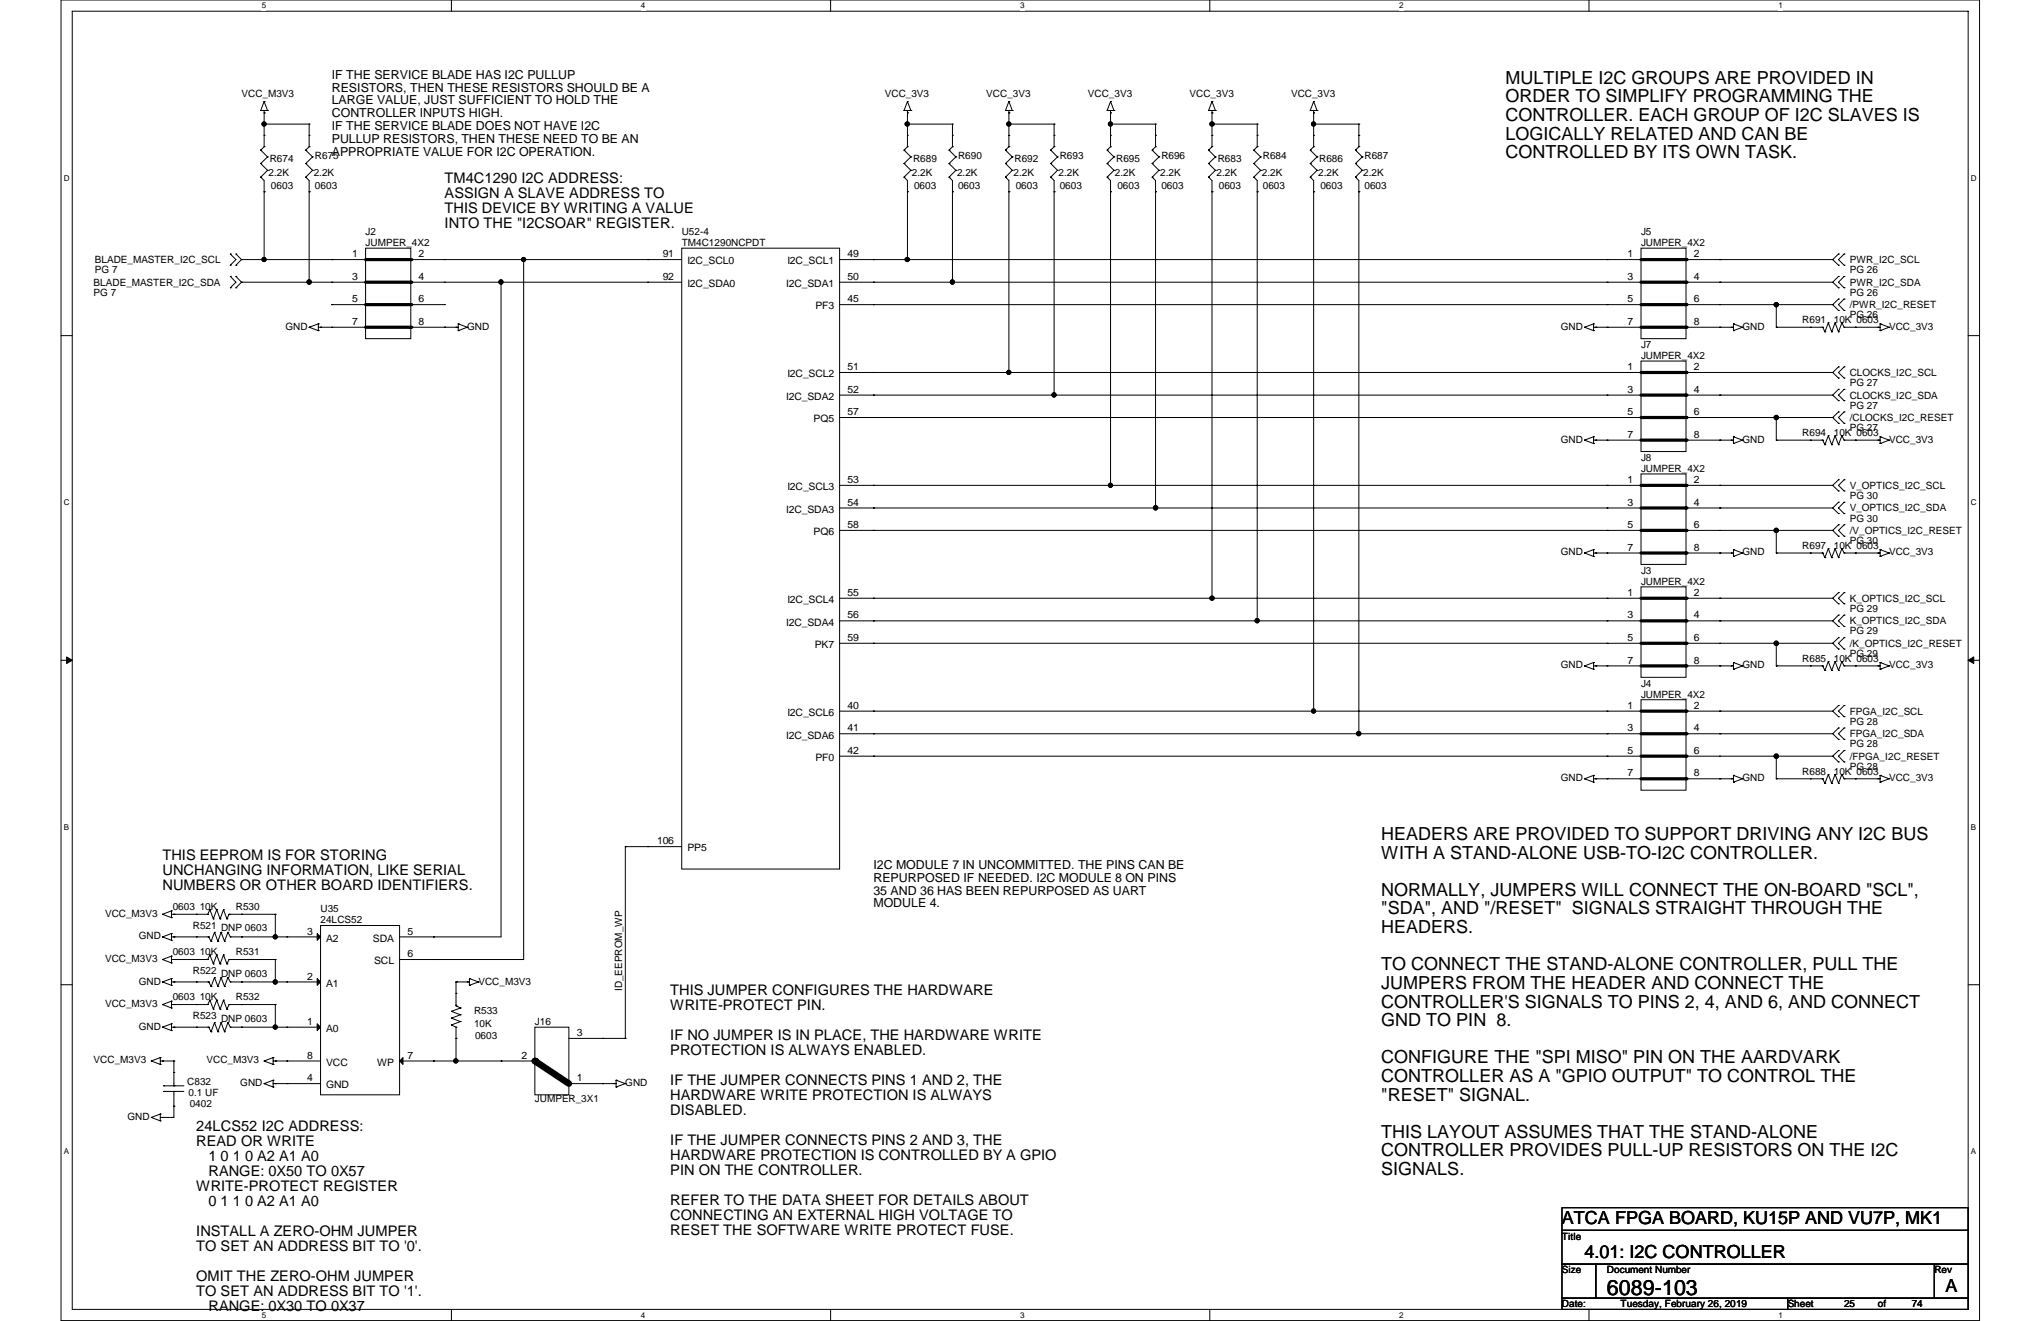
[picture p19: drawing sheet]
<svg xmlns="http://www.w3.org/2000/svg" width="432mm" height="279mm" viewBox="0 0 432 279" stroke-linecap="round" stroke-linejoin="round" font-family="sans-serif">
<defs><g id="words">
<text font-size="4.5" x="340" y="273.9">6089-103</text>
<g font-size="3.8">
<text x="318.5" y="17.7">MULTIPLE I2C GROUPS ARE PROVIDED IN</text>
<text x="318.5" y="21.6">ORDER TO SIMPLIFY PROGRAMMING THE</text>
<text x="318.5" y="25.6">CONTROLLER. EACH GROUP OF I2C SLAVES IS</text>
<text x="318.5" y="29.5">LOGICALLY RELATED AND CAN BE</text>
<text x="318.5" y="33.4">CONTROLLED BY ITS OWN TASK.</text>
<text x="292.2" y="177.7">HEADERS ARE PROVIDED TO SUPPORT DRIVING ANY I2C BUS</text>
<text x="292.2" y="181.6">WITH A STAND-ALONE USB-TO-I2C CONTROLLER.</text>
<text x="292.2" y="189.5">NORMALLY, JUMPERS WILL CONNECT THE ON-BOARD &quot;SCL&quot;,</text>
<text x="292.2" y="193.4">&quot;SDA&quot;, AND &quot;/RESET&quot; SIGNALS STRAIGHT THROUGH THE</text>
<text x="292.2" y="197.4">HEADERS.</text>
<text x="292.2" y="205.2">TO CONNECT THE STAND-ALONE CONTROLLER, PULL THE</text>
<text x="292.2" y="209.2">JUMPERS FROM THE HEADER AND CONNECT THE</text>
<text x="292.2" y="213.1">CONTROLLER'S SIGNALS TO PINS 2, 4, AND 6, AND CONNECT</text>
<text x="292.2" y="217">GND TO PIN 8.</text>
<text x="292.2" y="224.9">CONFIGURE THE &quot;SPI MISO&quot; PIN ON THE AARDVARK</text>
<text x="292.2" y="228.9">CONTROLLER AS A &quot;GPIO OUTPUT&quot; TO CONTROL THE</text>
<text x="292.2" y="232.8">&quot;RESET&quot; SIGNAL.</text>
<text x="292.2" y="240.7">THIS LAYOUT ASSUMES THAT THE STAND-ALONE</text>
<text x="292.2" y="244.6">CONTROLLER PROVIDES PULL-UP RESISTORS ON THE I2C</text>
<text x="292.2" y="248.5">SIGNALS.</text>
<text x="330.5" y="258.8">ATCA FPGA BOARD, KU15P AND VU7P, MK1</text>
<text x="335.2" y="266">4.01: I2C CONTROLLER</text>
<text x="411.6" y="273.2">A</text>
</g>
<g font-size="3.1">
<text x="94.1" y="38.6">TM4C1290 I2C ADDRESS:</text>
<text x="94.1" y="41.8">ASSIGN A SLAVE ADDRESS TO</text>
<text x="94.1" y="45">THIS DEVICE BY WRITING A VALUE</text>
<text x="94.1" y="48.1">INTO THE &quot;I2CSOAR&quot; REGISTER.</text>
<text x="34.4" y="181.9">THIS EEPROM IS FOR STORING</text>
<text x="34.4" y="185">UNCHANGING INFORMATION, LIKE SERIAL</text>
<text x="34.4" y="188.2">NUMBERS OR OTHER BOARD IDENTIFIERS.</text>
<text x="141.8" y="210.5">THIS JUMPER CONFIGURES THE HARDWARE</text>
<text x="141.8" y="213.7">WRITE-PROTECT PIN.</text>
<text x="141.8" y="220">IF NO JUMPER IS IN PLACE, THE HARDWARE WRITE</text>
<text x="141.8" y="223.2">PROTECTION IS ALWAYS ENABLED.</text>
<text x="141.8" y="229.5">IF THE JUMPER CONNECTS PINS 1 AND 2, THE</text>
<text x="141.8" y="232.7">HARDWARE WRITE PROTECTION IS ALWAYS</text>
<text x="41.5" y="239.1">24LCS52 I2C ADDRESS:</text>
<text x="141.8" y="235.9">DISABLED.</text>
<text x="41.5" y="242.3">READ OR WRITE</text>
<text x="44.1" y="245.5">1 0 1 0 A2 A1 A0</text>
<text x="141.8" y="242.2">IF THE JUMPER CONNECTS PINS 2 AND 3, THE</text>
<text x="141.8" y="245.4">HARDWARE PROTECTION IS CONTROLLED BY A GPIO</text>
<text x="41.5" y="251.8">WRITE-PROTECT REGISTER</text>
<text x="44.1" y="248.7">RANGE: 0X50 TO 0X57</text>
<text x="141.8" y="248.6">PIN ON THE CONTROLLER.</text>
<text x="44.1" y="255">0 1 1 0 A2 A1 A0</text>
<text x="141.8" y="254.9">REFER TO THE DATA SHEET FOR DETAILS ABOUT</text>
<text x="41.5" y="261.4">INSTALL A ZERO-OHM JUMPER</text>
<text x="141.8" y="258.1">CONNECTING AN EXTERNAL HIGH VOLTAGE TO</text>
<text x="141.8" y="261.3">RESET THE SOFTWARE WRITE PROTECT FUSE.</text>
<text x="41.5" y="264.5">TO SET AN ADDRESS BIT TO '0'.</text>
<text x="41.5" y="270.9">OMIT THE ZERO-OHM JUMPER</text>
<text x="41.5" y="274.1">TO SET AN ADDRESS BIT TO '1'.</text>
<text x="44.1" y="277.2">RANGE: 0X30 TO 0X37</text>
</g>
<g font-size="2.6">
<text x="70.2" y="16.7">IF THE SERVICE BLADE HAS I2C PULLUP</text>
<text x="70.2" y="19.4">RESISTORS, THEN THESE RESISTORS SHOULD BE A</text>
<text x="70.2" y="22.1">LARGE VALUE, JUST SUFFICIENT TO HOLD THE</text>
<text x="70.2" y="24.8">CONTROLLER INPUTS HIGH.</text>
<text x="70.2" y="27.5">IF THE SERVICE BLADE DOES NOT HAVE I2C</text>
<text x="70.2" y="30.2">PULLUP RESISTORS, THEN THESE NEED TO BE AN</text>
<text x="70.2" y="32.9">APPROPRIATE VALUE FOR I2C OPERATION.</text>
<text x="184.8" y="183.8">I2C MODULE 7 IN UNCOMMITTED. THE PINS CAN BE</text>
<text x="184.8" y="186.5">REPURPOSED IF NEEDED. I2C MODULE 8 ON PINS</text>
<text x="184.8" y="189.2">35 AND 36 HAS BEEN REPURPOSED AS UART</text>
<text x="184.8" y="191.9">MODULE 4.</text>
</g>
<g font-size="2.2">
<text x="74.5" y="54.4">1</text>
<text x="74.5" y="59.2">3</text>
<text x="88.6" y="54.4">2</text>
<text x="88.6" y="59.2">4</text>
<text x="140.2" y="54.4">91</text>
<text x="140.2" y="59.2">92</text>
<text x="145.4" y="55.9">I2C_SCL0</text>
<text x="166.6" y="55.9">I2C_SCL1</text>
<text x="179.3" y="54.4">49</text>
<text x="179.3" y="59.2">50</text>
<text x="344.3" y="54.4">1</text>
<text x="344.3" y="59.2">3</text>
<text x="358.4" y="54.4">2</text>
<text x="358.4" y="59.2">4</text>
<text x="74.5" y="63.9">5</text>
<text x="88.6" y="63.9">6</text>
<text x="145.4" y="60.7">I2C_SDA0</text>
<text x="166.3" y="60.7">I2C_SDA1</text>
<text x="172.5" y="65.4">PF3</text>
<text x="179.3" y="63.9">45</text>
<text x="344.3" y="63.9">5</text>
<text x="358.4" y="63.9">6</text>
<text x="74.5" y="68.7">7</text>
<text x="88.6" y="68.7">8</text>
<text x="344.3" y="68.7">7</text>
<text x="358.4" y="68.7">8</text>
<text x="166.6" y="79.8">I2C_SCL2</text>
<text x="179.3" y="78.3">51</text>
<text x="179.3" y="83.1">52</text>
<text x="344.3" y="78.3">1</text>
<text x="344.3" y="83.1">3</text>
<text x="358.4" y="78.3">2</text>
<text x="358.4" y="83.1">4</text>
<text x="166.3" y="84.6">I2C_SDA2</text>
<text x="172.1" y="89.3">PQ5</text>
<text x="179.3" y="87.8">57</text>
<text x="344.3" y="87.8">5</text>
<text x="358.4" y="87.8">6</text>
<text x="344.3" y="92.6">7</text>
<text x="358.4" y="92.6">8</text>
<text x="166.6" y="103.7">I2C_SCL3</text>
<text x="179.3" y="102.2">53</text>
<text x="179.3" y="106.9">54</text>
<text x="344.3" y="102.2">1</text>
<text x="344.3" y="106.9">3</text>
<text x="358.4" y="102.2">2</text>
<text x="358.4" y="106.9">4</text>
<text x="166.3" y="108.5">I2C_SDA3</text>
<text x="172.1" y="113.2">PQ6</text>
<text x="179.3" y="111.7">58</text>
<text x="344.3" y="111.7">5</text>
<text x="358.4" y="111.7">6</text>
<text x="344.3" y="116.5">7</text>
<text x="358.4" y="116.5">8</text>
<text x="166.6" y="127.6">I2C_SCL4</text>
<text x="179.3" y="126">55</text>
<text x="179.3" y="130.8">56</text>
<text x="344.3" y="126">1</text>
<text x="344.3" y="130.8">3</text>
<text x="358.4" y="126">2</text>
<text x="358.4" y="130.8">4</text>
<text x="166.3" y="132.3">I2C_SDA4</text>
<text x="172.4" y="137.1">PK7</text>
<text x="179.3" y="135.6">59</text>
<text x="344.3" y="135.6">5</text>
<text x="358.4" y="135.6">6</text>
<text x="344.3" y="140.3">7</text>
<text x="358.4" y="140.3">8</text>
<text x="179.3" y="149.9">40</text>
<text x="344.3" y="149.9">1</text>
<text x="358.4" y="149.9">2</text>
<text x="166.6" y="151.4">I2C_SCL6</text>
<text x="179.3" y="154.7">41</text>
<text x="344.3" y="154.7">3</text>
<text x="358.4" y="154.7">4</text>
<text x="166.3" y="156.2">I2C_SDA6</text>
<text x="172.5" y="161">PF0</text>
<text x="179.3" y="159.4">42</text>
<text x="344.3" y="159.4">5</text>
<text x="358.4" y="159.4">6</text>
<text x="344.3" y="164.2">7</text>
<text x="358.4" y="164.2">8</text>
<text x="139" y="178.6">106</text>
<text x="145.4" y="180.1">PP5</text>
<text x="65" y="197.7">3</text>
<text x="86.2" y="197.7">5</text>
<text x="69" y="199.2">A2</text>
<text x="78.9" y="199.2">SDA</text>
<text x="79.2" y="204">SCL</text>
<text x="86.2" y="202.4">6</text>
<text x="65" y="207.2">2</text>
<text x="69" y="208.7">A1</text>
<text x="65" y="216.7">1</text>
<text x="69" y="218.3">A0</text>
<text x="122" y="219.1">3</text>
<text x="65" y="223.9">8</text>
<text x="69" y="225.4">VCC</text>
<text x="79.8" y="225.4">WP</text>
<text x="86.2" y="223.9">7</text>
<text x="110.3" y="223.9">2</text>
<text x="65" y="228.7">4</text>
<text x="69" y="230.2">GND</text>
<text x="122" y="228.7">1</text>
</g>
<g font-size="2.1">
<text x="51.1" y="20.6">VCC_M3V3</text>
<text x="187.2" y="20.6">VCC_3V3</text>
<text x="208.7" y="20.6">VCC_3V3</text>
<text x="230.2" y="20.6">VCC_3V3</text>
<text x="251.7" y="20.6">VCC_3V3</text>
<text x="273.1" y="20.6">VCC_3V3</text>
<text x="57.1" y="34.2">R674</text>
<text x="66.6" y="33.7">R675</text>
<text x="193.2" y="34.2">R689</text>
<text x="202.7" y="33.7">R690</text>
<text x="214.6" y="34.2">R692</text>
<text x="224.2" y="33.7">R693</text>
<text x="236.1" y="34.2">R695</text>
<text x="245.7" y="33.7">R696</text>
<text x="257.6" y="34.2">R683</text>
<text x="267.2" y="33.7">R684</text>
<text x="279.1" y="34.2">R686</text>
<text x="288.7" y="33.7">R687</text>
<text x="56.8" y="37.3">2.2K</text>
<text x="57.3" y="39.9">0603</text>
<text x="66.4" y="37.3">2.2K</text>
<text x="66.6" y="39.9">0603</text>
<text x="192.9" y="37.3">2.2K</text>
<text x="193.4" y="39.9">0603</text>
<text x="202.5" y="37.3">2.2K</text>
<text x="202.7" y="39.9">0603</text>
<text x="214.4" y="37.3">2.2K</text>
<text x="214.9" y="39.9">0603</text>
<text x="223.9" y="37.3">2.2K</text>
<text x="224.2" y="39.9">0603</text>
<text x="235.9" y="37.3">2.2K</text>
<text x="236.4" y="39.9">0603</text>
<text x="245.4" y="37.3">2.2K</text>
<text x="245.7" y="39.9">0603</text>
<text x="257.4" y="37.3">2.2K</text>
<text x="257.9" y="39.9">0603</text>
<text x="267" y="37.3">2.2K</text>
<text x="267.2" y="39.9">0603</text>
<text x="278.9" y="37.3">2.2K</text>
<text x="279.4" y="39.9">0603</text>
<text x="288.4" y="37.3">2.2K</text>
<text x="288.7" y="39.9">0603</text>
<text x="77.3" y="49.7">J2</text>
<text x="77.3" y="52.1">JUMPER_4X2</text>
<text x="144.2" y="49.7">U52-4</text>
<text x="144.2" y="52.1">TM4C1290NCPDT</text>
<text x="347.2" y="49.7">J5</text>
<text x="347.2" y="52.1">JUMPER_4X2</text>
<text x="20.1" y="55.7">BLADE_MASTER_I2C_SCL</text>
<text x="20.1" y="57.8">PG 7</text>
<text x="391.3" y="55.7">PWR_I2C_SCL</text>
<text x="391.3" y="57.8">PG 26</text>
<text x="19.8" y="60.4">BLADE_MASTER_I2C_SDA</text>
<text x="19.8" y="62.6">PG 7</text>
<text x="391.3" y="60.4">PWR_I2C_SDA</text>
<text x="391.3" y="62.6">PG 26</text>
<text x="391.3" y="65.2">/PWR_I2C_RESET</text>
<text x="60.4" y="69.7">GND</text>
<text x="98.8" y="69.7">GND</text>
<text x="330.2" y="69.7">GND</text>
<text x="368.6" y="69.7">GND</text>
<text x="381.3" y="68.3">R691</text>
<text x="388" y="68.3">10K 0603</text>
<text x="391.3" y="67.4">PG 26</text>
<text x="399.7" y="69.7">VCC_3V3</text>
<text x="347.2" y="73.6">J7</text>
<text x="347.2" y="75.9">JUMPER_4X2</text>
<text x="391.3" y="79.5">CLOCKS_I2C_SCL</text>
<text x="391.3" y="81.7">PG 27</text>
<text x="391.3" y="84.3">CLOCKS_I2C_SDA</text>
<text x="391.3" y="86.4">PG 27</text>
<text x="391.3" y="89.1">/CLOCKS_I2C_RESET</text>
<text x="330.2" y="93.6">GND</text>
<text x="368.6" y="93.6">GND</text>
<text x="381.3" y="92.2">R694</text>
<text x="388" y="92.2">10K 0603</text>
<text x="391.3" y="91.2">PG 27</text>
<text x="399.7" y="93.6">VCC_3V3</text>
<text x="347.2" y="97.5">J8</text>
<text x="347.2" y="99.8">JUMPER_4X2</text>
<text x="391.3" y="103.4">V_OPTICS_I2C_SCL</text>
<text x="391.3" y="105.5">PG 30</text>
<text x="391.3" y="108.2">V_OPTICS_I2C_SDA</text>
<text x="391.3" y="110.3">PG 30</text>
<text x="391.3" y="112.9">/V_OPTICS_I2C_RESET</text>
<text x="330.2" y="117.5">GND</text>
<text x="368.6" y="117.5">GND</text>
<text x="381.3" y="116.1">R697</text>
<text x="388" y="116.1">10K 0603</text>
<text x="391.3" y="115.1">PG 30</text>
<text x="399.7" y="117.5">VCC_3V3</text>
<text x="347.2" y="121.3">J3</text>
<text x="347.2" y="123.7">JUMPER_4X2</text>
<text x="391.3" y="127.3">K_OPTICS_I2C_SCL</text>
<text x="391.3" y="129.4">PG 29</text>
<text x="391.3" y="132">K_OPTICS_I2C_SDA</text>
<text x="391.3" y="134.2">PG 29</text>
<text x="391.3" y="136.8">/K_OPTICS_I2C_RESET</text>
<text x="330.2" y="141.4">GND</text>
<text x="368.6" y="141.4">GND</text>
<text x="381.3" y="140">R685</text>
<text x="388" y="140">10K 0603</text>
<text x="391.3" y="139">PG 29</text>
<text x="399.7" y="141.4">VCC_3V3</text>
<text x="347.2" y="145.2">J4</text>
<text x="347.2" y="147.6">JUMPER_4X2</text>
<text x="391.3" y="151.2">FPGA_I2C_SCL</text>
<text x="391.3" y="153.3">PG 28</text>
<text x="391.3" y="155.9">FPGA_I2C_SDA</text>
<text x="391.3" y="158.1">PG 28</text>
<text x="391.3" y="160.7">/FPGA_I2C_RESET</text>
<text x="330.2" y="165.2">GND</text>
<text x="368.6" y="165.2">GND</text>
<text x="381.3" y="163.8">R688</text>
<text x="388" y="163.8">10K 0603</text>
<text x="391.3" y="162.9">PG 28</text>
<text x="399.7" y="165.2">VCC_3V3</text>
<text x="22.2" y="193.9">VCC_M3V3</text>
<text x="36.5" y="192.4">0603</text>
<text x="40.8" y="196.5">R521 DNP 0603</text>
<text x="42.2" y="192.4">10K</text>
<text x="49.9" y="192.4">R530</text>
<text x="67.8" y="193">U35</text>
<text x="67.8" y="195.3">24LCS52</text>
<text x="22.2" y="203.5">VCC_M3V3</text>
<text x="29.4" y="198.7">GND</text>
<text x="36.5" y="202">0603</text>
<text x="42.2" y="202">10K</text>
<text x="49.9" y="202">R531</text>
<text x="29.4" y="208.2">GND</text>
<text x="40.8" y="206.1">R522 DNP 0603</text>
<text x="101.2" y="208.2">VCC_M3V3</text>
<text x="131.6" y="209.6" transform="rotate(-90 131.6 209.6)">ID_EEPROM_WP</text>
<text x="22.2" y="213">VCC_M3V3</text>
<text x="36.5" y="211.6">0603</text>
<text x="40.8" y="215.6">R523 DNP 0603</text>
<text x="42.2" y="211.6">10K</text>
<text x="49.9" y="211.6">R532</text>
<text x="100.3" y="214.4">R533</text>
<text x="29.4" y="217.8">GND</text>
<text x="100.3" y="217.3">10K</text>
<text x="100.5" y="219.7">0603</text>
<text x="113.2" y="216.8">J16</text>
<text x="19.8" y="224.9">VCC_M3V3</text>
<text x="43.7" y="224.9">VCC_M3V3</text>
<text x="39.6" y="229.5">C832</text>
<text x="39.9" y="231.9">0.1 UF</text>
<text x="50.8" y="229.7">GND</text>
<text x="113.2" y="233">JUMPER_3X1</text>
<text x="132.3" y="229.7">GND</text>
<text x="27" y="236.9">GND</text>
<text x="40.1" y="234.2">0402</text>
<text x="330.5" y="262.2">Title</text>
<text x="330.5" y="269.3">Size</text>
<text x="340" y="269.3">Document Number</text>
<text x="409.2" y="269.3">Rev</text>
<text x="330.5" y="276.5">Date:</text>
<text x="342.9" y="276.5">Tuesday, February 26, 2019</text>
<text x="378.2" y="276.5">Sheet</text>
<text x="390.1" y="276.5">25</text>
<text x="397.3" y="276.5">of</text>
<text x="404.5" y="276.5">74</text>
</g>
<g font-size="1.7">
<text x="55.4" y="1.8">5</text>
<text x="135.6" y="1.8">4</text>
<text x="215.8" y="1.8">3</text>
<text x="296" y="1.8">2</text>
<text x="376.3" y="1.8">1</text>
<text x="13.5" y="38.2">D</text>
<text x="417" y="38.2">D</text>
<text x="13.5" y="106.8">C</text>
<text x="417" y="106.8">C</text>
<text x="13.5" y="175.5">B</text>
<text x="417" y="175.5">B</text>
<text x="13.5" y="244.1">A</text>
<text x="417" y="244.1">A</text>
<text x="55.4" y="278.7">5</text>
<text x="135.6" y="278.7">4</text>
<text x="215.8" y="278.7">3</text>
<text x="296" y="278.7">2</text>
<text x="376.3" y="278.7">1</text>
</g>
</g></defs>
<path d="M12.9 0h405.9v279.3h-405.9zM15.3 2.4h401.1v274.5h-401.1z" fill="none" stroke="#000" stroke-width=".21"/>
<g fill="#fff">
<path d="M55.4 .3h.9v1.9h-.9z"/>
<path d="M55.4 277.2h.9v1.9h-.9z"/>
</g>
<path d="M95.5 0v2.4M95.5 276.9v2.4" fill="none" stroke="#000" stroke-width=".21"/>
<g fill="#fff">
<path d="M135.6 .3h.9v1.9h-.9z"/>
<path d="M135.6 277.2h.9v1.9h-.9z"/>
</g>
<path d="M175.7 0v2.4M175.7 276.9v2.4" fill="none" stroke="#000" stroke-width=".21"/>
<g fill="#fff">
<path d="M215.8 .3h.9v1.9h-.9z"/>
<path d="M215.8 277.2h.9v1.9h-.9z"/>
</g>
<path d="M255.9 0v2.4M255.9 276.9v2.4" fill="none" stroke="#000" stroke-width=".21"/>
<g fill="#fff">
<path d="M296 .3h1v1.9h-1z"/>
<path d="M296 277.2h1v1.9h-1z"/>
</g>
<path d="M336.2 0v2.4M336.2 276.9v2.4" fill="none" stroke="#000" stroke-width=".21"/>
<g fill="#fff">
<path d="M376.3 .3h.9v1.9h-.9z"/>
<path d="M376.3 277.2h.9v1.9h-.9z"/>
<path d="M13.5 36.7h1.2v1.9h-1.2z"/>
<path d="M417 36.7h1.2v1.9h-1.2z"/>
<path d="M13.5 105.3h1.2v1.9h-1.2z"/>
<path d="M417 105.3h1.2v1.9h-1.2z"/>
</g>
<path d="M12.9 71h2.4M416.4 71h2.4" fill="none" stroke="#000" stroke-width=".21"/>
<g fill="#fff">
<path d="M13.5 173.9h1.1v2h-1.1z"/>
<path d="M417 173.9h1.1v2h-1.1z"/>
</g>
<path d="M12.9 139.7h2.4M416.4 139.7h2.4" fill="none" stroke="#000" stroke-width=".21"/>
<path d="M14.1 138.9v1.4l1.2-.6zM416.4 139.7l1.2 .6v-1.4z" fill="#000" stroke="#000" stroke-width=".21"/>
<g fill="#fff">
<path d="M13.5 242.6h1.1v1.9h-1.1z"/>
<path d="M417 242.6h1.1v1.9h-1.1z"/>
</g>
<g fill="none" stroke="#000" stroke-width=".21">
<path d="M55.2 23.4h.1M55.2 23.4h1.4M55.2 37.5h.1M55.2 34.6h.1M55.2 31.8h.1M55.2 37.5l.7 .7v16.7M55.2 34.6l1.4 1.4M55.2 31.8l1.4 1.4M55.9 26.2h.1M55.9 26.2h9.5M55.9 28.6h.1M55.9 23.9h.1"/>
<path d="M55.9 21.5h.1M55.9 23.4v7.6M55.9 21.5l.7 1.9M55.9 21.5l-.7 1.9M55.9 31h.1M55.9 31l-.7 .8M56.6 23.4h.1M56.6 36h.1M56.6 33.2h.1M56.6 36l-1.4 1.5M56.6 33.2l-1.4 1.4M64.7 37.5h.1"/>
<path d="M64.7 34.6h.1M64.7 31.8h.1M64.7 37.5l.7 .7v21.5M64.7 34.6l1.4 1.4M64.7 31.8l1.4 1.4M65.4 26.2h.1M65.4 26.2v4.8M65.4 28.6h.1M65.4 31h.1M65.4 31l-.7 .8M66.1 36h.1M66.1 33.2h.1"/>
<path d="M66.1 36l-1.4 1.5M66.1 33.2l-1.4 1.4M191.3 23.4h.1M191.3 23.4h1.4M191.3 37.5h.1M191.3 34.6h.1M191.3 31.8h.1M191.3 37.5l.7 .7v16.7M191.3 34.6l1.4 1.4M191.3 31.8l1.4 1.4M192 23.9h.1M192 21.5h.1"/>
<path d="M192 23.4v7.6M192 21.5l.7 1.9M192 21.5l-.7 1.9M192 31h.1M192 31l-.7 .8M192 28.6h.1M192 26.2h.1M192 26.2h9.5M192.7 23.4h.1M192.7 36h.1M192.7 33.2h.1M192.7 36l-1.4 1.5"/>
<path d="M192.7 33.2l-1.4 1.4M200.8 37.5h.1M200.8 34.6h.1M200.8 31.7h.1M200.8 37.5l.7 .7v21.5M200.8 34.6l1.4 1.4M200.8 31.7l1.4 1.5M201.5 31h.1M201.5 31l-.7 .7M201.5 28.6h.1M201.5 26.2h.1M201.5 26.2v4.8"/>
<path d="M202.2 36h.1M202.2 33.2h.1M202.2 36l-1.4 1.5M202.2 33.2l-1.4 1.4M212.7 23.4h.1M212.7 23.4h1.5M212.7 37.5h.1M212.7 34.6h.1M212.7 31.8h.1M212.7 37.5l.7 .7v40.6M212.7 34.6l1.5 1.4M212.7 31.8l1.5 1.4"/>
<path d="M213.4 28.6h.1M213.4 23.9h.1M213.4 21.5h.1M213.4 23.4v7.6M213.4 21.5l.8 1.9M213.4 21.5l-.7 1.9M213.4 26.2h.1M213.4 26.2h9.6M213.4 31h.1M213.4 31l-.7 .8M214.2 23.4h.1M214.2 36h.1"/>
<path d="M214.2 33.2h.1M214.2 36l-1.5 1.5M214.2 33.2l-1.5 1.4M222.3 37.5h.1M222.3 34.6h.1M222.3 31.7h.1M222.3 37.5l.7 .7v45.4M222.3 34.6l1.4 1.4M222.3 31.7l1.4 1.5M223 31h.1M223 28.6h.1M223 31l-.7 .7"/>
<path d="M223 26.2h.1M223 26.2v4.8M223.7 36h.1M223.7 33.2h.1M223.7 36l-1.4 1.5M223.7 33.2l-1.4 1.4M234.2 37.5h.1M234.2 34.6h.1M234.2 31.7h.1M234.2 37.5l.7 .7v64.5M234.2 34.6l1.5 1.4M234.2 31.7l1.5 1.5"/>
<path d="M234.2 23.4h.1M234.2 23.4h1.5M234.9 31h.1M234.9 31l-.7 .7M234.9 26.2h.1M234.9 26.2h9.6M234.9 28.6h.1M235 23.9h.1M235 21.5h.1M235 23.4l-.1 7.6M235 21.5l.7 1.9M235 21.5l-.8 1.9"/>
<path d="M235.7 36h.1M235.7 33.2h.1M235.7 36l-1.5 1.5M235.7 33.2l-1.5 1.4M235.7 23.4h.1M243.8 37.5h.1M243.8 34.6h.1M243.8 31.7h.1M243.8 37.5l.7 .7v69.2M243.8 34.6l1.4 1.4M243.8 31.7l1.4 1.5M244.5 31h.1"/>
<path d="M244.5 28.6h.1M244.5 31l-.7 .7M244.5 26.2h.1M244.5 26.2v4.8M245.2 36h.1M245.2 33.2h.1M245.2 36l-1.4 1.5M245.2 33.2l-1.4 1.4M255.7 23.4h.1M255.7 23.4h1.4M255.7 37.5h.1M255.7 34.6h.1"/>
<path d="M255.7 31.7h.1M255.7 37.5l.7 .7v88.3M255.7 34.6l1.4 1.4M255.7 31.7l1.4 1.5M256.4 23.9h.1M256.4 21.5h.1M256.4 23.4v7.6M256.4 21.5l.7 1.9M256.4 21.5l-.7 1.9M256.4 26.2h.1M256.4 26.2h9.6M256.4 31h.1"/>
<path d="M256.4 28.6h.1M256.4 31l-.7 .7M257.1 23.4h.1M257.1 36h.1M257.1 33.2h.1M257.1 36l-1.4 1.5M257.1 33.2l-1.4 1.4M265.3 37.5h.1M265.3 34.6h.1M265.3 31.7h.1M265.3 37.5l.7 .7v93.1M265.3 34.6l1.4 1.4"/>
<path d="M265.3 31.7l1.4 1.5M266 31h.1M266 28.6h.1M266 31l-.7 .7M266 26.2h.1M266 26.2v4.8M266.7 36h.1M266.7 33.2h.1M266.7 36l-1.4 1.5M266.7 33.2l-1.4 1.4M277.2 23.4h.1M277.2 23.4h1.4"/>
<path d="M277.2 37.5h.1M277.2 34.6h.1M277.2 31.7h.1M277.2 37.5l.7 .7v112.2M277.2 34.6l1.4 1.4M277.2 31.7l1.4 1.5M277.9 28.6h.1M277.9 23.9h.1M277.9 21.5h.1M277.9 23.4v7.6M277.9 21.5l.7 1.9M277.9 21.5l-.7 1.9"/>
<path d="M277.9 31h.1M277.9 31l-.7 .7M277.9 26.2h.1M277.9 26.2h9.6M278.6 36h.1M278.6 33.2h.1M278.6 36l-1.4 1.5M278.6 33.2l-1.4 1.4M278.6 23.4h.1M286.8 37.5h.1M286.8 34.6h.1M286.8 31.7h.1"/>
<path d="M286.8 37.5l.7 .7v117M286.8 34.6l1.4 1.4M286.8 31.7l1.4 1.5M287.5 28.6h.1M287.5 26.2h.1M287.5 26.2v4.8M287.5 31h.1M287.5 31l-.7 .7M288.2 36h.1M288.2 33.2h.1M288.2 36l-1.4 1.5M288.2 33.2l-1.4 1.4"/>
<path d="M48.7 56.1h.1M48.7 53.7h.1M48.7 58.5h.1M48.7 53.7l1.2 1.2-1.2 1.2M48.7 58.5l1.2 1.2-1.2 1.2M49.9 53.7h.1M49.9 56.1h.1M49.9 58.5h.1M49.9 53.7l1.2 1.2M49.9 58.5l1.2 1.2M51.1 54.9h.1M51.1 59.7h.1"/>
<path d="M51.1 54.9h26.2M51.1 59.7h26.2M51.1 54.9l-1.2 1.2M51.1 59.7l-1.2 1.2M55.9 54.9h.1M55.9 40.6h.1M65.4 59.7h.1M65.4 40.6h.1M70.2 54.9h.1M70.2 59.7h.1M77.3 52.5h9.6v19.1h-9.6zM86.9 54.9h57.3"/>
<path d="M86.9 59.7h57.3M94.1 54.9h.1M94.1 59.7h.1M106 59.7h.1M106 59.7v138.5h-21.5M110.8 54.9h.1M110.8 54.9v148h-26.3M137 54.9h.1M137 59.7h.1M144.2 52.5h33.4v131.3h-33.4zM177.6 54.9h169.6M177.6 59.7h169.6"/>
<path d="M184.8 54.9h.1M184.8 59.7h.1M192 54.9h.1M192 40.6h.1M201.5 40.6h.1M201.5 59.7h.1M213.4 40.6h.1M223 40.6h.1M234.9 40.6h.1M244.5 40.6h.1M256.4 40.6h.1M266 40.6h.1"/>
<path d="M277.9 40.6h.1M287.5 40.6h.1M340 54.9h.1M340 59.7h.1M347.2 52.5h9.5v19.1h-9.5zM363.9 54.9h.1M363.9 59.7h.1M387.7 54.9l1.3 1.2M387.7 59.7l1.3 1.2M387.7 54.9h-31M387.7 59.7h-31M389 53.7h.1"/>
<path d="M389 56.1h.1M389 58.5h.1M389 53.7l-1.3 1.2M389 58.5l-1.3 1.2M390.1 56.1h.1M390.1 53.7h.1M390.1 58.5h.1M390.1 53.7l-1.1 1.2 1.1 1.2M390.1 58.5l-1.1 1.2 1.1 1.2M48.7 60.9h.1M49.9 60.9h.1M65.4 69.2h.1"/>
<path d="M65.4 69.2l2 .7M67.4 68.5h.1M67.4 69.9h.1M67.4 68.5v1.4M67.4 69.2h9.9M67.4 68.5l-2 .7M67.8 69.2h.1M70.2 64.4h.1M70.2 69.2h.1M70.2 64.4h7.1M86.9 64.4h7.2M94.1 64.4h.1"/>
<path d="M94.1 69.2h.1M96.5 69.2h.1M96.9 68.5h.1M96.9 69.9h.1M96.9 69.2h-10M96.9 68.5v1.4M96.9 68.5l1.9 .7M98.8 69.2h.1M98.8 69.2l-1.9 .7M177.6 78.8h169.6M177.6 64.4h169.6M184.8 78.8h.1"/>
<path d="M184.8 64.4h.1M213.4 78.8h.1M335.2 69.2h.1M335.2 69.2l1.9 .7M337.1 68.5h.1M337.1 69.9h.1M337.1 69.2h10.1M337.1 68.5v1.4M337.1 68.5l-1.9 .7M337.6 69.2h.1M340 78.8h.1M340 64.4h.1"/>
<path d="M340 69.2h.1M347.2 76.4h9.5v19.1h-9.5zM356.7 64.4h31M363.9 78.8h.1M363.9 64.4h.1M363.9 69.2h.1M366.3 69.2h.1M366.7 68.5h.1M366.7 69.9h.1M366.7 69.2h-10M366.7 68.5v1.4M366.7 68.5l1.9 .7"/>
<path d="M368.6 69.2h.1M368.6 69.2l-1.9 .7M375.8 69.2h.1M375.8 64.4v4.8M375.8 64.4h.1M383 69.2h.1M385.6 69.2h.1M385.6 69.2h-9.8M385.6 69.2l.5 1M386.1 70.2h.1M386.8 68.3h.1M386.8 68.3l-.7 1.9"/>
<path d="M386.8 68.3l.7 1.9M387.5 70.2h.1M387.7 78.8l1.3 1.2M387.7 64.4l1.3 1.3M387.7 64.4h.1M387.7 78.8h-31M388.2 68.3h.1M388.2 68.3l-.7 1.9M388.2 68.3l.8 1.9M389 70.2h.1M389 60.9h.1M389 77.6h.1"/>
<path d="M389 80h.1M389 63.2h.1M389 65.7h.1M389 77.6l-1.3 1.2M389 63.2l-1.3 1.2M389.7 68.3h.1M389.7 68.3l-.7 1.9M389.7 68.3l.4 .9M390.1 60.9h.1M390.1 80h.1M390.1 77.6h.1M390.1 65.7h.1"/>
<path d="M390.1 63.2h.1M390.1 69.2h.1M390.1 77.6l-1.1 1.2 1.1 1.2M390.1 63.2l-1.1 1.2 1.1 1.3M392.5 69.2h.1M397.3 69.2h.1M397.8 68.5h.1M397.8 69.9h.1M397.8 69.2h-7.7M397.8 68.5v1.4M397.8 68.5l1.9 .7M399.7 69.2h.1"/>
<path d="M399.7 69.2l-1.9 .7M177.6 83.6h169.6M177.6 88.3h169.6M184.8 83.6h.1M184.8 88.3h.1M223 83.6h.1M335.2 93.1h.1M335.2 93.1l1.9 .7M337.1 92.4h.1M337.1 93.8h.1M337.1 92.4v1.4M337.1 93.1h10.1"/>
<path d="M337.1 92.4l-1.9 .7M337.6 93.1h.1M340 83.6h.1M340 88.3h.1M340 93.1h.1M356.7 83.6h31M363.9 83.6h.1M363.9 88.3h.1M363.9 93.1h.1M366.3 93.1h.1M366.7 92.4h.1M366.7 93.8h.1"/>
<path d="M366.7 92.4v1.4M366.7 93.1h-10M366.7 92.4l1.9 .7M368.6 93.1h.1M368.6 93.1l-1.9 .7M375.8 88.3h.1M375.8 93.1h.1M375.8 88.3v4.8M383 93.1h.1M385.6 93.1h.1M385.6 93.1h-9.8M385.6 93.1l.5 1"/>
<path d="M386.1 94.1h.1M386.8 92.2h.1M386.8 92.2l-.7 1.9M386.8 92.2l.7 1.9M387.5 94.1h.1M387.7 83.6l1.3 1.2M387.7 88.3l1.3 1.2M387.7 88.3h.1M387.7 88.3h-31M388.2 92.2h.1M388.2 92.2l-.7 1.9M388.2 92.2l.8 1.9"/>
<path d="M389 82.3h.1M389 84.8h.1M389 87.1h.1M389 89.5h.1M389 82.3l-1.3 1.3M389 87.1l-1.3 1.2M389 94.1h.1M389.7 92.2h.1M389.7 92.2l-.7 1.9M389.7 92.2l.4 .9M390.1 84.8h.1M390.1 82.3h.1"/>
<path d="M390.1 89.5h.1M390.1 87.1h.1M390.1 82.3l-1.1 1.3 1.1 1.2M390.1 87.1l-1.1 1.2 1.1 1.2M390.1 93.1h.1M392.5 93.1h.1M397.3 93.1h.1M397.8 92.4h.1M397.8 93.8h.1M397.8 92.4v1.4M397.8 93.1h-7.7M397.8 92.4l1.9 .7"/>
<path d="M399.7 93.1h.1M399.7 93.1l-1.9 .7M177.6 102.7h169.6M177.6 107.4h169.6M177.6 112.2h169.6M184.8 102.7h.1M184.8 107.4h.1M184.8 112.2h.1M234.9 102.7h.1M244.5 107.4h.1M335.2 117h.1M335.2 117l1.9 .7"/>
<path d="M337.1 116.2h.1M337.1 117.7h.1M337.1 116.2v1.5M337.1 116.2l-1.9 .8M337.6 117h.1M340 102.7h.1M340 107.4h.1M340 112.2h.1M340 117h.1M347.2 100.2h9.5v19.2h-9.5zM347.2 117h-10.1M356.7 117h10"/>
<path d="M356.7 102.7h31M356.7 107.4h31M363.9 102.7h.1M363.9 107.4h.1M363.9 112.2h.1M363.9 117h.1M366.3 117h.1M366.7 116.2h.1M366.7 117.7h.1M366.7 116.2v1.5M366.7 116.2l1.9 .8M368.6 117h.1"/>
<path d="M368.6 117l-1.9 .7M375.8 112.2h.1M375.8 117h.1M375.8 117h9.8M375.8 112.2v4.8M383 117h.1M385.6 117h.1M385.6 117l.5 .9M386.1 117.9h.1M386.8 116h.1M386.8 116l-.7 1.9M386.8 116l.7 1.9"/>
<path d="M387.5 117.9h.1M387.7 102.7l1.3 1.1M387.7 107.4l1.3 1.2M387.7 112.2l1.3 1.2M387.7 112.2h.1M387.7 112.2h-31M388.2 116h.1M388.2 116l-.7 1.9M388.2 116l.8 1.9M389 101.5h.1M389 103.8h.1M389 106.2h.1"/>
<path d="M389 108.6h.1M389 111h.1M389 113.4h.1M389 101.5l-1.3 1.2M389 106.2l-1.3 1.2M389 111l-1.3 1.2M389 117.9h.1M389.7 116h.1M389.7 116l-.7 1.9M389.7 116l.4 1M390.1 103.8h.1M390.1 101.5h.1"/>
<path d="M390.1 108.6h.1M390.1 106.2h.1M390.1 113.4h.1M390.1 111h.1M390.1 101.5l-1.1 1.2 1.1 1.1M390.1 106.2l-1.1 1.2 1.1 1.2M390.1 111l-1.1 1.2 1.1 1.2M390.1 117h.1M390.1 117h7.7M392.5 117h.1M397.3 117h.1M397.8 116.2h.1"/>
<path d="M397.8 117.7h.1M397.8 116.2v1.5M397.8 116.2l1.9 .8M399.7 117h.1M399.7 117l-1.9 .7M177.6 126.5h169.6M177.6 131.3h169.6M177.6 136.1h169.6M184.8 126.5h.1M184.8 131.3h.1M184.8 136.1h.1M256.4 126.5h.1"/>
<path d="M266 131.3h.1M340 126.5h.1M340 131.3h.1M340 136.1h.1M347.2 124.1h9.5v19.2h-9.5zM356.7 126.5h31M356.7 131.3h31M363.9 126.5h.1M363.9 131.3h.1M363.9 136.1h.1M375.8 136.1h.1M375.8 136.1v4.7"/>
<path d="M386.8 139.9h.1M386.8 139.9l-.7 1.9M386.8 139.9l.7 1.9M387.7 126.5l1.3 1.2M387.7 131.3l1.3 1.2M387.7 136.1l1.3 1.2M387.7 136.1h.1M387.7 136.1h-31M388.2 139.9h.1M388.2 139.9l-.7 1.9M388.2 139.9l.8 1.9M389 125.3h.1"/>
<path d="M389 127.7h.1M389 130.1h.1M389 132.5h.1M389 134.9h.1M389 137.3h.1M389 125.3l-1.3 1.2M389 130.1l-1.3 1.2M389 134.9l-1.3 1.2M389.7 139.9h.1M389.7 139.9l-.7 1.9M389.7 139.9l.4 .9M390.1 127.7h.1"/>
<path d="M390.1 125.3h.1M390.1 132.5h.1M390.1 130.1h.1M390.1 137.3h.1M390.1 134.9h.1M390.1 125.3l-1.1 1.2 1.1 1.2M390.1 130.1l-1.1 1.2 1.1 1.2M390.1 134.9l-1.1 1.2 1.1 1.2M177.6 150.4h169.6M177.6 155.2h169.6M177.6 159.9h169.6M184.8 150.4h.1"/>
<path d="M184.8 155.2h.1M184.8 159.9h.1M277.9 150.4h.1M287.5 155.2h.1M335.2 140.8h.1M335.2 140.8l1.9 .8M337.1 140.1h.1M337.1 141.6h.1M337.1 140.1v1.5M337.1 140.1l-1.9 .7M337.6 140.8h.1M340 140.8h.1"/>
<path d="M340 150.4h.1M340 155.2h.1M340 159.9h.1M347.2 148h9.5v19.1h-9.5zM347.2 140.8h-10.1M356.7 140.8h10M356.7 150.4h31M356.7 155.2h31M356.7 159.9h31M363.9 140.8h.1M363.9 150.4h.1M363.9 155.2h.1"/>
<path d="M363.9 159.9h.1M366.3 140.8h.1M366.7 140.1h.1M366.7 141.6h.1M366.7 140.1v1.5M366.7 140.1l1.9 .7M368.6 140.8h.1M368.6 140.8l-1.9 .8M375.8 140.8h.1M375.8 159.9h.1M375.8 140.8h9.8M375.8 159.9v4.8"/>
<path d="M383 140.8h.1M385.6 140.8h.1M385.6 140.8l.5 1M386.1 141.8h.1M387.5 141.8h.1M387.7 150.4l1.3 1.2M387.7 155.2l1.3 1.2M387.7 159.9l1.3 1.3M387.7 159.9h.1M389 149.2h.1M389 151.6h.1M389 154h.1"/>
<path d="M389 156.4h.1M389 158.7h.1M389 149.2l-1.3 1.2M389 154l-1.3 1.2M389 158.7l-1.3 1.2M389 141.8h.1M390.1 151.6h.1M390.1 149.2h.1M390.1 156.4h.1M390.1 154h.1M390.1 158.7h.1M390.1 149.2l-1.1 1.2 1.1 1.2"/>
<path d="M390.1 154l-1.1 1.2 1.1 1.2M390.1 158.7l-1.1 1.2 1.1 1.3M390.1 140.8h.1M390.1 140.8h7.7M392.5 140.8h.1M397.3 140.8h.1M397.8 140.1h.1M397.8 141.6h.1M397.8 140.1v1.5M397.8 140.1l1.9 .7M399.7 140.8h.1M399.7 140.8l-1.9 .8"/>
<path d="M132.3 179.1h.1M132.3 179.1h11.9M132.3 179.1v40.5M137 179.1h.1M335.2 164.7h.1M335.2 164.7l1.9 .7M337.1 164h.1M337.1 165.4h.1M337.1 164v1.4M337.1 164.7h10.1M337.1 164l-1.9 .7M337.6 164.7h.1"/>
<path d="M340 164.7h.1M363.9 164.7h.1M366.3 164.7h.1M366.7 164h.1M366.7 165.4h.1M366.7 164v1.4M366.7 164.7h-10M366.7 164l1.9 .7M368.6 164.7h.1M368.6 164.7l-1.9 .7M375.8 164.7h.1M383 164.7h.1"/>
<path d="M385.6 164.7h.1M385.6 164.7h-9.8M385.6 164.7l.5 1M386.1 165.7h.1M386.8 163.8h.1M386.8 163.8l-.7 1.9M386.8 163.8l.7 1.9M387.5 165.7h.1M388.2 163.8h.1M388.2 163.8l-.7 1.9M388.2 163.8l.8 1.9M389 161.2h.1"/>
<path d="M389 165.7h.1M389.7 163.8h.1M389.7 163.8l-.7 1.9M389.7 163.8l.4 .9M390.1 161.2h.1M390.1 164.7h.1M392.5 164.7h.1M397.3 164.7h.1M397.8 164h.1M397.8 165.4h.1M397.8 164v1.4M397.8 164.7h-7.7"/>
<path d="M397.8 164l1.9 .7M399.7 164.7h.1M399.7 164.7l-1.9 .7M34.4 193.4h.1M34.4 198.2h.1M34.4 193.4l1.9 .7M34.4 198.2l1.9 .7M36.3 192.7h.1M36.3 194.1h.1M36.3 197.4h.1M36.3 198.9h.1M36.3 192.7v1.4"/>
<path d="M36.3 197.4v1.5M36.3 193.4h7.6M36.3 192.7l-1.9 .7M36.3 198.2h7.9M36.3 197.4l-1.9 .8M36.8 193.4h.1M36.8 198.2h.1M41.5 198.2h.1M41.5 193.4h.1M43.9 193.4h.1M44.2 198.2h.1M44.2 198.2l.5 .9"/>
<path d="M44.4 192.4h.1M44.4 192.4l.7 2M44.4 192.4l-.5 1M44.7 199.1h.1M45.1 194.4h.1M45.4 197.2h.1M45.4 197.2l-.7 1.9M45.4 197.2l.7 1.9M45.8 192.4h.1M45.8 192.4l.8 2M45.8 192.4l-.7 2M46.1 199.1h.1"/>
<path d="M46.6 194.4h.1M46.8 197.2h.1M46.8 197.2l-.7 1.9M46.8 197.2l.7 1.9M47.3 192.4h.1M47.3 192.4l.7 2M47.3 192.4l-.7 2M47.5 199.1h.1M48 194.4h.1M48.2 197.2h.1M48.2 197.2l-.7 1.9M48.2 197.2l.5 1"/>
<path d="M48.5 193.4h.1M48.5 193.4l-.5 1M48.7 198.2h19.1M48.7 198.2h.1M51.1 198.2h.1M51.1 193.4h.1M58.3 198.2h.1M58.3 193.4h.1M58.3 193.4h-9.8M58.3 193.4v4.8M60.7 198.2h.1M67.8 195.7h16.7v35.9h-16.7z"/>
<path d="M91.7 198.2h.1M12.9 208.3h2.4M34.4 202.9h.1M34.4 207.7h.1M34.4 212.5h.1M34.4 217.3h.1M34.4 202.9l1.9 .8M34.4 207.7l1.9 .7M34.4 212.5l1.9 .7M34.4 217.3l1.9 .7M36.3 202.2h.1M36.3 203.7h.1"/>
<path d="M36.3 207h.1M36.3 208.4h.1M36.3 211.8h.1M36.3 213.2h.1M36.3 216.5h.1M36.3 218h.1M36.3 202.2v1.5M36.3 207v1.4M36.3 211.8v1.4M36.3 216.5v1.5M36.3 202.2l-1.9 .7M36.3 207.7h7.9"/>
<path d="M36.3 207l-1.9 .7M36.3 211.8l-1.9 .7M36.3 217.3h7.9M36.3 216.5l-1.9 .8M36.8 202.9h.1M36.8 207.7h.1M36.8 212.5h.1M36.8 217.3h.1M41.5 217.3h.1M41.5 207.7h.1M41.5 212.5h.1M41.5 202.9h.1"/>
<path d="M43.9 212.5h.1M43.9 202.9h-7.6M43.9 212.5h-7.6M43.9 202.9h.1M44.2 207.7h.1M44.2 207.7l.5 1M44.2 217.3h.1M44.2 217.3l.5 .9M44.4 211.5h.1M44.4 211.5l.7 1.9M44.4 211.5l-.5 1M44.4 202h.1"/>
<path d="M44.4 202l.7 1.9M44.4 202l-.5 .9M44.7 208.7h.1M44.7 218.2h.1M45.1 203.9h.1M45.1 213.4h.1M45.4 206.8h.1M45.4 206.8l-.7 1.9M45.4 206.8l.7 1.9M45.4 216.3h.1M45.4 216.3l-.7 1.9M45.4 216.3l.7 1.9"/>
<path d="M45.8 202h.1M45.8 202l.8 1.9M45.8 202l-.7 1.9M45.8 211.5h.1M45.8 211.5l.8 1.9M45.8 211.5l-.7 1.9M46.1 208.7h.1M46.1 218.2h.1M46.6 213.4h.1M46.6 203.9h.1M46.8 206.8h.1M46.8 206.8l-.7 1.9"/>
<path d="M46.8 206.8l.7 1.9M46.8 216.3h.1M46.8 216.3l-.7 1.9M46.8 216.3l.7 1.9M47.3 202h.1M47.3 202l.7 1.9M47.3 202l-.7 1.9M47.3 211.5h.1M47.3 211.5l.7 1.9M47.3 211.5l-.7 1.9M47.5 208.7h.1M47.5 218.2h.1"/>
<path d="M48 203.9h.1M48 213.4h.1M48.2 206.8h.1M48.2 206.8l-.7 1.9M48.2 206.8l.5 .9M48.2 216.3h.1M48.2 216.3l-.7 1.9M48.2 216.3l.5 1M48.5 202.9h.1M48.5 202.9h9.8M48.5 202.9l-.5 1M48.5 212.5h.1"/>
<path d="M48.5 212.5h9.8M48.5 212.5l-.5 .9M48.7 207.7h19.1M48.7 217.3h19.1M48.7 207.7h.1M48.7 217.3h.1M51.1 217.3h.1M51.1 207.7h.1M51.1 212.5h.1M51.1 202.9h.1M58.3 202.9h.1M58.3 202.9v4.8"/>
<path d="M58.3 207.7h.1M58.3 212.5h.1M58.3 217.3h.1M58.3 212.5v4.8M60.7 217.3h.1M60.7 207.7h.1M91.7 202.9h.1M95.5 213.9h.1M95.5 215.3h.1M95.5 216.8h.1M95.5 213.9l1.9 .7M95.5 215.3l1.9 .8"/>
<path d="M95.5 216.8l1 .5M96.5 217.3h.1M96.5 212.7h.1M96.5 212.7l.9 .5M96.5 207.7h.1M96.5 207.7v5M96.5 219.6h.1M96.5 210.1h.1M96.5 217.3v7.1M97.4 213.2h.1M97.4 214.6h.1M97.4 216.1h.1"/>
<path d="M97.4 213.2l-1.9 .7M97.4 214.6l-1.9 .7M97.4 216.1l-1.9 .7M98.8 207.7h.1M99.3 207h.1M99.3 208.4h.1M99.3 207.7h-2.8M99.3 207v1.4M99.3 207l1.9 .7M101.2 207.7h.1M101.2 207.7l-1.9 .7M113.2 217.3h7.2v14.3h-7.2z"/>
<path d="M120.4 219.6h11.9M127.5 219.6h.1M132.3 219.6h.1M416.4 208.3h2.4M32 224.4h.1M32 236.3h.1M32 224.4l1.9 .7M32 236.3l1.9 .8M33.9 225.1h.1M33.9 223.7h.1M33.9 235.6h.1M33.9 237.1h.1"/>
<path d="M33.9 223.7v1.4M33.9 235.6v1.5M33.9 223.7l-1.9 .7M33.9 235.6l-1.9 .7M34.4 224.4h.1M34.4 236.3h.1M34.6 230.8h.1M34.6 229.7h.1M34.6 230.8h4.3M34.6 229.7h4.3M36.8 224.4h.1M36.8 224.4h-2.9"/>
<path d="M36.8 224.4v5.3M36.8 229.7h.1M36.8 230.8h.1M36.8 226.8h.1M36.8 234h.1M36.8 230.8v5.5h-2.9M55.9 224.4h.1M55.9 229.2h.1M55.9 224.4l1.9 .7M55.9 229.2l1.9 .7M57.8 225.1h.1M57.8 223.7h.1"/>
<path d="M57.8 229.9h.1M57.8 228.5h.1M57.8 223.7v1.4M57.8 228.5v1.4M57.8 223.7l-1.9 .7M57.8 228.5l-1.9 .7M58.3 224.4h.1M58.3 229.2h.1M60.7 229.2h.1M60.7 224.4h.1M67.8 224.4h-10M67.8 229.2h-10"/>
<path d="M84.5 224.4h28.7M91.7 224.4h.1M96.5 224.4h.1M106 224.4h.1M120.4 229.2h9.9M127.5 229.2h.1M129.9 229.2h.1M130.3 228.5h.1M130.3 229.9h.1M130.3 228.5v1.4M130.3 228.5l2 .7M132.3 229.2h.1"/>
<path d="M132.3 229.2l-2 .7M330.5 255.4h85.9v4.8h-85.9zM330.5 260.2h85.9v7.2h-85.9zM330.5 267.4h7.1v7.2h-7.1zM330.5 274.6h47.7v2.3h-47.7zM337.6 267.4h71.6v7.2h-71.6zM378.2 274.6h38.2v2.3h-38.2zM409.2 267.4h7.2v7.2h-7.2z"/>
</g>
<path d="M113.2 224.4h.1M113.2 224.4l7.2 4.8" fill="none" stroke="#000" stroke-width="1.4"/>
<g fill="none" stroke="#000" stroke-width=".68">
<path d="M77.3 54.9h9.6M77.3 59.7h9.6M86.9 54.9h.1M86.9 59.7h.1M347.2 54.9h9.5M347.2 59.7h9.5M356.7 54.9h.1M356.7 59.7h.1M77.3 64.4h9.6M77.3 69.2h9.6M86.9 64.4h.1M86.9 69.2h.1"/>
<path d="M347.2 78.8h9.5M347.2 64.4h9.5M347.2 69.2h9.5M356.7 78.8h.1M356.7 64.4h.1M356.7 69.2h.1M347.2 83.6h9.5M347.2 88.3h9.5M347.2 93.1h9.5M356.7 83.6h.1M356.7 88.3h.1M356.7 93.1h.1"/>
<path d="M347.2 102.7h9.5M347.2 107.4h9.5M347.2 112.2h9.5M347.2 117h9.5M356.7 102.7h.1M356.7 107.4h.1M356.7 112.2h.1M356.7 117h.1M347.2 126.5h9.5M347.2 131.3h9.5M347.2 136.1h9.5M356.7 126.5h.1"/>
<path d="M356.7 131.3h.1M356.7 136.1h.1M347.2 140.8h9.5M347.2 150.4h9.5M347.2 155.2h9.5M347.2 159.9h9.5M356.7 140.8h.1M356.7 150.4h.1M356.7 155.2h.1M356.7 159.9h.1M347.2 164.7h9.5M356.7 164.7h.1"/>
</g>
<g fill="#000" stroke="#000" stroke-width=".21">
<path d="M67.1 197.4l.7 .8-.7 .7z" fill-rule="evenodd"/>
<path d="M67.1 216.5l.7 .8-.7 .7z" fill-rule="evenodd"/>
<path d="M67.1 207l.7 .7-.7 .7z" fill-rule="evenodd"/>
<path d="M84.5 224.4l.8-.7v1.4z" fill-rule="evenodd"/>
<circle cx="55.9" cy="26.2" r=".44"/>
<circle cx="191.9" cy="26.2" r=".46"/>
<circle cx="213.4" cy="26.2" r=".44"/>
<circle cx="234.9" cy="26.2" r=".44"/>
<circle cx="256.4" cy="26.2" r=".46"/>
<circle cx="277.9" cy="26.2" r=".44"/>
<circle cx="55.9" cy="54.9" r=".44"/>
<circle cx="65.4" cy="59.6" r=".47"/>
<circle cx="106" cy="59.6" r=".46"/>
<circle cx="110.8" cy="54.9" r=".44"/>
<circle cx="191.9" cy="54.9" r=".46"/>
<circle cx="201.5" cy="59.6" r=".46"/>
<circle cx="213.4" cy="78.8" r=".44"/>
<circle cx="375.8" cy="64.4" r=".47"/>
<circle cx="223" cy="83.5" r=".46"/>
<circle cx="375.8" cy="88.3" r=".47"/>
<circle cx="234.9" cy="102.6" r=".44"/>
<circle cx="244.5" cy="107.4" r=".47"/>
<circle cx="375.8" cy="112.2" r=".47"/>
<circle cx="256.4" cy="126.5" r=".46"/>
<circle cx="265.9" cy="131.3" r=".46"/>
<circle cx="375.8" cy="136.1" r=".47"/>
<circle cx="277.9" cy="150.4" r=".44"/>
<circle cx="287.4" cy="155.2" r=".47"/>
<circle cx="375.8" cy="159.9" r=".47"/>
<circle cx="58.2" cy="198.1" r=".44"/>
<circle cx="58.2" cy="207.7" r=".46"/>
<circle cx="58.2" cy="217.2" r=".44"/>
<circle cx="96.4" cy="224.4" r=".46"/>
</g>
<use href="#words"/>
</svg>
